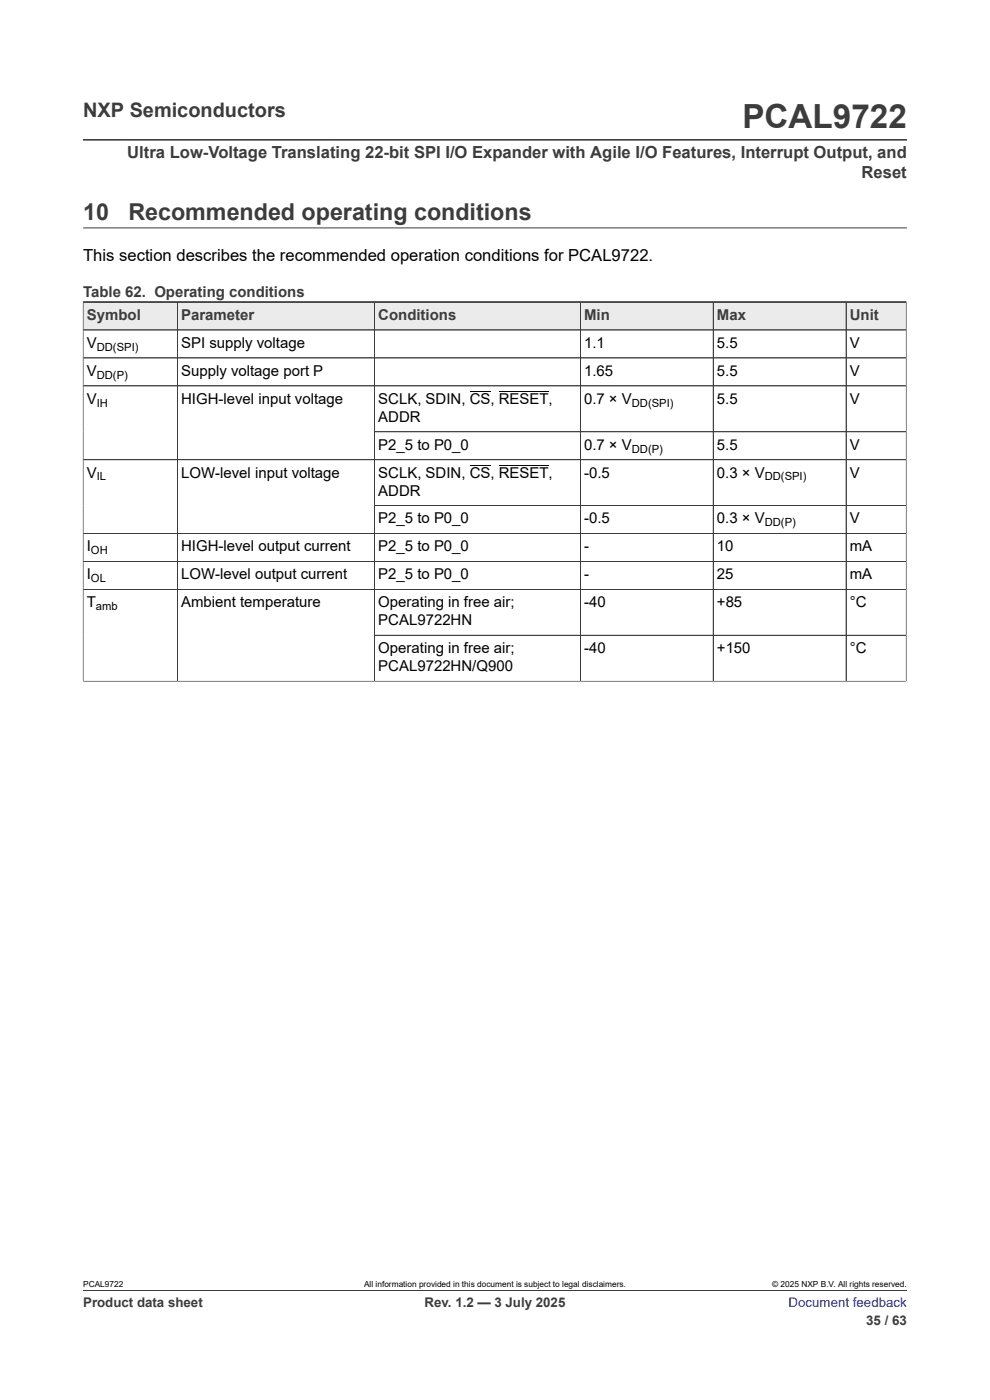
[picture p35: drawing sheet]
<svg xmlns="http://www.w3.org/2000/svg" width="210mm" height="297mm" viewBox="0 0 210 297" stroke-linecap="round" stroke-linejoin="round" font-family="sans-serif">
<defs><g id="words">
<text font-size="7.1" fill="#3c3c3c" x="157.5" y="27.2">PCAL9722</text>
<g font-size="4.9" fill="#3c3c3c">
<text x="17.6" y="46.6">10</text>
<text x="27.2" y="46.6">Recommended operating conditions</text>
</g>
<text font-size="4.2" fill="#3c3c3c" x="17.6" y="24.8">NXP Semiconductors</text>
<g font-size="3.5" fill="#3c3c3c">
<text x="27" y="33.5">Ultra Low-Voltage Translating 22-bit SPI I/O Expander with Agile I/O Features, Interrupt Output, and</text>
<text x="182.8" y="37.7">Reset</text>
</g>
<text font-size="3.5" x="17.6" y="55.5">This section describes the recommended operation conditions for PCAL9722.</text>
<g font-size="3.2" fill="#3c3c3c">
<text x="17.6" y="62.9">Table 62. Operating conditions</text>
<text x="18.4" y="67.9">Symbol</text>
<text x="38.4" y="67.9">Parameter</text>
<text x="80.2" y="67.9">Conditions</text>
<text x="123.9" y="67.9">Min</text>
<text x="152.1" y="67.9">Max</text>
<text x="180.3" y="67.9">Unit</text>
</g>
<g font-size="3.2">
<text x="18.4" y="73.8">V</text>
<text x="38.4" y="73.8">SPI supply voltage</text>
<text x="123.9" y="73.8">1.1</text>
<text x="152.1" y="73.8">5.5</text>
<text x="180.3" y="73.8">V</text>
<text x="18.4" y="79.7">V</text>
<text x="38.4" y="79.7">Supply voltage port P</text>
<text x="123.9" y="79.7">1.65</text>
<text x="152.1" y="79.7">5.5</text>
<text x="180.3" y="79.7">V</text>
<text x="18.4" y="85.6">V</text>
<text x="38.4" y="85.6">HIGH-level input voltage</text>
<text x="80.2" y="85.6">SCLK, SDIN, CS, RESET,</text>
<text x="80.2" y="89.5">ADDR</text>
<text x="123.9" y="85.6">0.7 × V</text>
<text x="152.1" y="85.6">5.5</text>
<text x="180.3" y="85.6">V</text>
<text x="80.2" y="95.4">P2_5 to P0_0</text>
<text x="123.9" y="95.4">0.7 × V</text>
<text x="152.1" y="95.4">5.5</text>
<text x="180.3" y="95.4">V</text>
<text x="18.4" y="101.3">V</text>
<text x="38.4" y="101.3">LOW-level input voltage</text>
<text x="80.2" y="101.3">SCLK, SDIN, CS, RESET,</text>
<text x="123.9" y="101.3">-0.5</text>
<text x="152.1" y="101.3">0.3 × V</text>
<text x="180.3" y="101.3">V</text>
<text x="80.2" y="105.1">ADDR</text>
<text x="80.2" y="111">P2_5 to P0_0</text>
<text x="123.9" y="111">-0.5</text>
<text x="152.1" y="111">0.3 × V</text>
<text x="180.3" y="111">V</text>
<text x="18.4" y="117">I</text>
<text x="38.4" y="117">HIGH-level output current</text>
<text x="80.2" y="117">P2_5 to P0_0</text>
<text x="123.9" y="117">-</text>
<text x="152.1" y="117">10</text>
<text x="180.3" y="117">mA</text>
<text x="18.4" y="122.9">I</text>
<text x="38.4" y="122.9">LOW-level output current</text>
<text x="80.2" y="122.9">P2_5 to P0_0</text>
<text x="123.9" y="122.9">-</text>
<text x="152.1" y="122.9">25</text>
<text x="180.3" y="122.9">mA</text>
<text x="18.4" y="128.8">T</text>
<text x="38.4" y="128.8">Ambient temperature</text>
<text x="80.2" y="128.8">Operating in free air;</text>
<text x="123.9" y="128.8">-40</text>
<text x="152.1" y="128.8">+85</text>
<text x="180.3" y="128.8">°C</text>
<text x="80.2" y="132.6">PCAL9722HN</text>
<text x="80.2" y="138.6">Operating in free air;</text>
<text x="80.2" y="142.4">PCAL9722HN/Q900</text>
<text x="123.9" y="138.6">-40</text>
<text x="152.1" y="138.6">+150</text>
<text x="180.3" y="138.6">°C</text>
</g>
<g font-size="2.8" fill="#3c3c3c">
<text x="17.6" y="277.3">Product data sheet</text>
<text x="90.1" y="277.3">Rev. 1.2 — 3 July 2025</text>
<text x="183.7" y="281">35 / 63</text>
</g>
<text font-size="2.8" fill="#00f" x="167.3" y="277.3">Document feedback</text>
<g font-size="2.4">
<text x="20.5" y="74.4">DD(SPI)</text>
<text x="20.5" y="80.3">DD(P)</text>
<text x="20.5" y="86.3">IH</text>
<text x="134" y="86.3">DD(SPI)</text>
<text x="134" y="96">DD(P)</text>
<text x="20.5" y="101.9">IL</text>
<text x="162.2" y="101.9">DD(SPI)</text>
<text x="162.2" y="111.7">DD(P)</text>
<text x="19.3" y="117.6">OH</text>
<text x="19.3" y="123.5">OL</text>
<text x="20.4" y="129.4">amb</text>
</g>
<g font-size="1.8">
<text x="17.6" y="273.1">PCAL9722</text>
<text x="77.2" y="273.1">All information provided in this document is subject to legal disclaimers.</text>
<text x="163.8" y="273.1">© 2025 NXP B.V. All rights reserved.</text>
</g>
</g></defs>
<path d="M17.6 29.7h174.8M17.6 48.3h174.8M17.6 64.1h174.6" fill="none" stroke="#3c3c3c" stroke-width=".21"/>
<path d="M17.7 64.1h19.9v5.8h-19.9z" fill="#ebebeb"/>
<path d="M17.6 64.1h20v5.9h-20z" fill="none" stroke="#3c3c3c" stroke-width=".21"/>
<path d="M37.7 64.1h41.7v5.8h-41.7z" fill="#ebebeb"/>
<path d="M37.6 64.1h41.9v5.9h-41.9z" fill="none" stroke="#3c3c3c" stroke-width=".21"/>
<path d="M79.5 64.1h43.5v5.8h-43.5z" fill="#ebebeb"/>
<path d="M79.5 64.1h43.6v5.9h-43.6z" fill="none" stroke="#3c3c3c" stroke-width=".21"/>
<path d="M123.2 64.1h28v5.8h-28z" fill="#ebebeb"/>
<path d="M123.1 64.1h28.2v5.9h-28.2z" fill="none" stroke="#3c3c3c" stroke-width=".21"/>
<path d="M151.4 64.1h28v5.8h-28z" fill="#ebebeb"/>
<path d="M151.3 64.1h28.2v5.9h-28.2z" fill="none" stroke="#3c3c3c" stroke-width=".21"/>
<path d="M179.6 64.1h12.6v5.8h-12.6z" fill="#ebebeb"/>
<g fill="none" stroke="#3c3c3c" stroke-width=".21">
<path d="M17.6 64.1h174.6v80.5M17.6 75.9h174.6M17.6 70h174.6M17.6 64.1v80.5M37.6 64.1v80.4M79.5 64.1v80.4M123.1 64.1v80.4M151.3 64.1v80.4M179.5 64.1v80.4M17.6 81.9h174.6M17.6 97.5h174.6M79.5 91.6h112.7"/>
<path d="M17.6 113.2h174.6M17.6 119.1h174.6M79.5 107.3h112.7M17.6 125h174.6M79.5 134.8h112.7M17.6 144.5h174.7M17.6 273.8h174.8"/>
</g>
<path d="M99.6 83.1h4.4M99.6 98.8h4.4M105.8 83.1h10.6M105.8 98.8h10.6" fill="none" stroke="#000" stroke-width=".21"/>
<use href="#words"/>
</svg>
